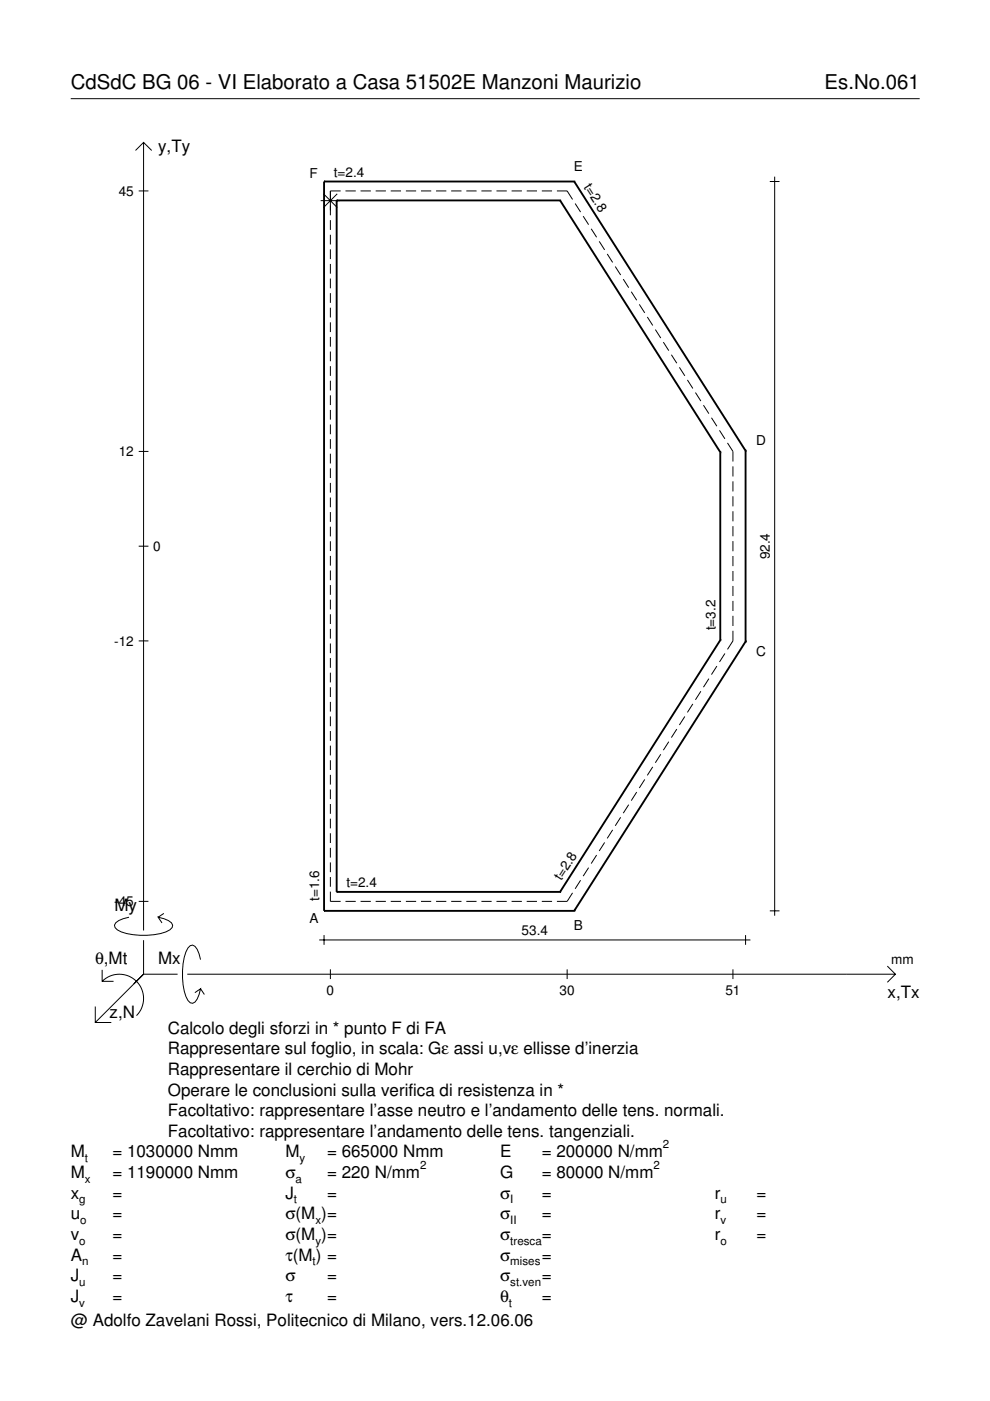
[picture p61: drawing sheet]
<svg xmlns="http://www.w3.org/2000/svg" width="210mm" height="297mm" viewBox="0 0 210 297" stroke-linecap="round" stroke-linejoin="round" font-family="sans-serif">
<defs><g id="words">
<g font-size="4.3">
<text x="15" y="18.9">CdSdC BG 06 - VI Elaborato a Casa 51502E Manzoni Maurizio</text>
<text x="174.8" y="18.9">Es.No.061</text>
</g>
<g font-size="3.6">
<text x="33.5" y="32.3">y,Ty</text>
<text x="24.3" y="193.2">My</text>
<text x="20.1" y="204.5">θ,Mt</text>
<text x="33.5" y="204.5">Mx</text>
<text x="23.2" y="215.8">z,N</text>
<text x="188.2" y="211.7">x,Tx</text>
<text x="35.6" y="219.2">Calcolo degli sforzi in * punto F di FA</text>
<text x="35.6" y="227.9">Rappresentare il cerchio di Mohr</text>
<text x="35.6" y="223.5">Rappresentare sul foglio, in scala: Gε assi u,vε ellisse d’inerzia</text>
<text x="35.6" y="232.3">Operare le conclusioni sulla verifica di resistenza in *</text>
<text x="35.6" y="236.7">Facoltativo: rappresentare l’asse neutro e l’andamento delle tens. normali.</text>
<text x="15" y="245.4">M</text>
<text x="23.8" y="245.4">= 1030000 Nmm</text>
<text x="35.6" y="241">Facoltativo: rappresentare l’andamento delle tens. tangenziali.</text>
<text x="60.5" y="245.4">M</text>
<text x="69.3" y="245.4">= 665000 Nmm</text>
<text x="106" y="245.4">E</text>
<text x="114.9" y="245.4">= 200000 N/mm</text>
<text x="15" y="249.8">M</text>
<text x="23.8" y="249.8">= 1190000 Nmm</text>
<text x="60.5" y="249.8">σ</text>
<text x="69.3" y="249.8">= 220 N/mm</text>
<text x="106" y="249.8">G</text>
<text x="114.9" y="249.8">= 80000 N/mm</text>
<text x="15" y="254.2">x</text>
<text x="23.8" y="254.2">=</text>
<text x="60.5" y="254.2">J</text>
<text x="69.3" y="254.2">=</text>
<text x="106" y="254.2">σ</text>
<text x="114.9" y="254.2">=</text>
<text x="151.5" y="254.2">r</text>
<text x="160.4" y="254.2">=</text>
<text x="15" y="258.5">u</text>
<text x="15" y="262.9">v</text>
<text x="23.8" y="258.5">=</text>
<text x="23.8" y="262.9">=</text>
<text x="60.5" y="258.5">σ(M )=</text>
<text x="60.5" y="262.9">σ(M )=</text>
<text x="106" y="258.5">σ</text>
<text x="106" y="262.9">σ</text>
<text x="114.9" y="258.5">=</text>
<text x="114.9" y="262.9">=</text>
<text x="151.5" y="258.5">r</text>
<text x="151.5" y="262.9">r</text>
<text x="160.4" y="258.5">=</text>
<text x="160.4" y="262.9">=</text>
<text x="15" y="267.3">A</text>
<text x="23.8" y="267.3">=</text>
<text x="60.5" y="267.3">τ(M ) =</text>
<text x="106" y="267.3">σ</text>
<text x="114.9" y="267.3">=</text>
<text x="15" y="271.7">J</text>
<text x="23.8" y="271.7">=</text>
<text x="60.5" y="271.7">σ</text>
<text x="69.3" y="271.7">=</text>
<text x="106" y="271.7">σ</text>
<text x="114.9" y="271.7">=</text>
<text x="15" y="276">J</text>
<text x="15" y="281.2">@ Adolfo Zavelani Rossi, Politecnico di Milano, vers.12.06.06</text>
<text x="23.8" y="276">=</text>
<text x="60.5" y="276">τ</text>
<text x="69.3" y="276">=</text>
<text x="106" y="276">θ</text>
<text x="114.9" y="276">=</text>
</g>
<g font-size="2.9">
<text x="25.2" y="41.5">45</text>
<text x="65.6" y="37.7">F</text>
<text x="70.8" y="37.5">t=2.4</text>
<text x="121.7" y="36.2">E</text>
<text x="123.7" y="39.7" transform="rotate(58 123.7 39.7)">t=2.8</text>
<text x="160.3" y="94.3">D</text>
<text x="25.2" y="96.7">12</text>
<text x="32.5" y="116.8">0</text>
<text x="163.2" y="118.6" transform="rotate(-90 163.2 118.6)">92.4</text>
<text x="24.2" y="136.9">-12</text>
<text x="151.7" y="133.7" transform="rotate(-90 151.7 133.7)">t=3.2</text>
<text x="160.3" y="139.1">C</text>
<text x="67.7" y="191.1" transform="rotate(-90 67.7 191.1)">t=1.6</text>
<text x="73.4" y="188.1">t=2.4</text>
<text x="119" y="186.8" transform="rotate(-58 119 186.8)">t=2.8</text>
<text x="24.2" y="192.1">-45</text>
<text x="65.6" y="195.7">A</text>
<text x="121.7" y="197.2">B</text>
<text x="110.6" y="198.3">53.4</text>
<text x="189" y="204.5">mm</text>
<text x="69.2" y="210.9">0</text>
<text x="118.6" y="210.9">30</text>
<text x="153.8" y="210.9">51</text>
</g>
<g font-size="2.4">
<text x="140.6" y="243.4">2</text>
<text x="18" y="246.4">t</text>
<text x="18" y="250.8">x</text>
<text x="62.7" y="250.8">a</text>
<text x="63.5" y="246.4">y</text>
<text x="89.1" y="247.8">2</text>
<text x="138.6" y="247.8">2</text>
<text x="16.8" y="255.2">g</text>
<text x="62.3" y="255.2">t</text>
<text x="108.2" y="255.2">I</text>
<text x="152.7" y="255.2">u</text>
<text x="16.8" y="263.9">o</text>
<text x="17" y="259.5">o</text>
<text x="66.9" y="259.5">x</text>
<text x="66.9" y="263.9">y</text>
<text x="108.2" y="259.5">II</text>
<text x="108.2" y="263.9">tresca</text>
<text x="152.7" y="259.5">v</text>
<text x="152.7" y="263.9">o</text>
<text x="17.4" y="268.3">n</text>
<text x="66.3" y="268.3">t</text>
<text x="108.2" y="268.3">mises</text>
<text x="16.8" y="272.7">u</text>
<text x="108.2" y="272.7">st.ven</text>
<text x="16.8" y="277">v</text>
<text x="107.9" y="277">t</text>
</g>
</g></defs>
<g fill="none" stroke="#000" stroke-width=".21">
<path d="M15 20.9h180M28.7 31.9l1.7-1.7 1.8 1.7M30.4 30.2v167.1M163.2 38.5h2.1M164.2 37.5v156.7M29.4 40.5h2.1M68 42.5h4.1M68.6 41.1l2.9 2.9M70 46.7v2M70 49.8v2M70 52.9v2M70 56v2"/>
<path d="M70 59.1v2M71.5 41.1l-2.9 2.9M72.2 40.5h-2.2v5.1M73.2 40.5h2.2M76.4 40.5h2.2M79.6 40.5h2.2M82.8 40.5h2.2M86.1 40.5h2.1M89.3 40.5h2.1M92.5 40.5h2.1M95.7 40.5h2.1M98.9 40.5h2.1"/>
<path d="M102.1 40.5h2.1M105.3 40.5h2.1M108.5 40.5h2.1M111.7 40.5h2.1M114.9 40.5h2.1M118.1 40.5h2.1l1.2 1.8M121.9 43.2l1.2 1.8M123.6 45.8l1.2 1.8M125.3 48.5l1.2 1.8M127 51.2l1.2 1.8M128.7 53.8l1.2 1.8M130.4 56.5l1.2 1.8"/>
<path d="M132.1 59.2l1.2 1.8M70 62.2v2M70 65.2v2.1M70 68.3v2.1M70 71.4v2.1M70 74.5v2.1M70 77.6v2.1M133.8 61.9l1.2 1.8M135.5 64.5l1.2 1.8M137.2 67.2l1.2 1.8M138.9 69.9l1.2 1.8M140.6 72.5l1.2 1.8"/>
<path d="M142.3 75.2l1.2 1.8M144 77.9l1.2 1.8M29.4 95.7h2.1M70 80.7v2.1M70 83.8v2.1M70 86.9v2.1M70 90v2.1M70 93.1v2.1M70 96.2v2.1M70 99.3v2.1M145.7 80.6l1.2 1.8M147.4 83.2l1.2 1.8"/>
<path d="M149.1 85.9l1.2 1.8M150.8 88.6l1.2 1.8M152.5 91.2l1.2 1.8M154.2 93.9l1.2 1.8v2.2M155.4 98.9v2.1M29.4 115.8h2.1M70 102.4v2.1M70 105.5v2M70 108.6v2M70 111.7v2M70 114.8v2M70 117.9v2"/>
<path d="M155.4 102.1v2.1M155.4 105.2v2.2M155.4 108.4v2.1M155.4 111.6v2.1M155.4 114.7v2.2M155.4 117.9v2.1M29.4 135.9h2.1M70 121v2M70 124.1v2M70 127.1v2.1M70 130.2v2.1M70 133.3v2.1"/>
<path d="M70 136.4v2.1M70 139.5v2.1M153.7 138.6l-1.2 1.8M155.4 121.1v2.1M155.4 124.2v2.2M155.4 127.4v2.1M155.4 130.6v2.1M155.4 133.7v2.2l-1.2 1.8M70 142.6v2.1M70 145.7v2.1M70 148.8v2.1M70 151.9v2.1"/>
<path d="M70 155v2.1M70 158.1v2.1M140.1 159.9l-1.2 1.8M141.8 157.3l-1.2 1.8M143.5 154.6l-1.2 1.8M145.2 151.9l-1.2 1.8M146.9 149.2l-1.2 1.8M148.6 146.6l-1.2 1.8M150.3 143.9l-1.2 1.8M152 141.2l-1.2 1.8M70 161.2v2.1M70 164.3v2.1"/>
<path d="M70 167.4v2M70 170.5v2M70 173.6v2M70 176.7v2M70 179.8v2M128.2 178.6l-1.2 1.8M129.9 176l-1.2 1.8M131.6 173.3l-1.2 1.8M133.3 170.6l-1.2 1.8M135 167.9l-1.2 1.8M136.7 165.3l-1.2 1.8M138.4 162.6l-1.2 1.8"/>
<path d="M27.3 194.5a3.6 3.6 0 0 0-3 1.7l.1 .5a5.6 5.6 0 0 0 3.8 1.5 13.4 13.4 0 0 0 7.8-1l.5-.5 .1-.5a3.6 3.6 0 0 0-3.1-1.7l.8 1.2M29.4 191.1h2.1M30.4 199.3v7.3M34.7 193.7l-1.2 .8M67.7 199.3h91.4M68.7 198.3v2M70 189v2.1h2.2M70 182.9v2M70 186v2M73.2 191.1h2.2M76.4 191.1h2.2M79.6 191.1h2.2"/>
<path d="M82.8 191.1h2.2M86.1 191.1h2.1M89.3 191.1h2.1M92.5 191.1h2.1M95.7 191.1h2.1M98.9 191.1h2.1M102.1 191.1h2.1M105.3 191.1h2.1M108.5 191.1h2.1M111.7 191.1h2.1M114.9 191.1h2.1M121.4 189.3l-1.2 1.8h-2.1"/>
<path d="M123.1 186.6l-1.2 1.8M124.8 184l-1.2 1.8M126.5 181.3l-1.2 1.8M158.1 198.3v2M163.2 193.1h2.1M20.2 213.4v3.4h3.4M21.7 208.1a5.1 5.1 0 0 1 7.2 0 5.1 5.1 0 0 1 0 7.2M21.7 205.6v2.5h2.4M30.4 206.6l-10.2 10.2M30.4 206.6h7.2M39.7 206.6h150.1M42.5 203.5a3.6 3.6 0 0 0-1.7-3.1l-.5 .1a5.7 5.7 0 0 0-1.5 3.8 13.3 13.3 0 0 0 1 7.8l.5 .5 .5 .1a3.6 3.6 0 0 0 1.7-3.1l-1.2 .9"/>
<path d="M42.5 209.6l.8 1.3M70 205.5v2.1M120.2 205.5v2.1M155.4 205.5v2.1M188.1 204.8l1.7 1.8-1.7 1.7"/>
</g>
<g fill="none" stroke="#000" stroke-width=".4">
<path d="M68.7 38.5h.1M68.7 38.5h53M68.7 38.5v154.6M121.7 38.5h.1M121.7 38.5l36.4 57.1M71.4 42.5h.1M71.4 42.5h47.3M71.4 42.5v146.6M118.7 42.5h.1M118.7 42.5l34 53.4M152.7 95.9h.1M152.7 95.9v39.8"/>
<path d="M158.1 95.6h.1M158.1 95.6v40.4M152.7 135.7h.1M152.7 135.7l-34 53.4M158.1 136h.1M158.1 136l-36.4 57.1M68.7 193.1h.1M68.7 193.1h53M71.4 189.1h.1M71.4 189.1h47.3M118.7 189.1h.1M121.7 193.1h.1"/>
</g>
<use href="#words"/>
</svg>
